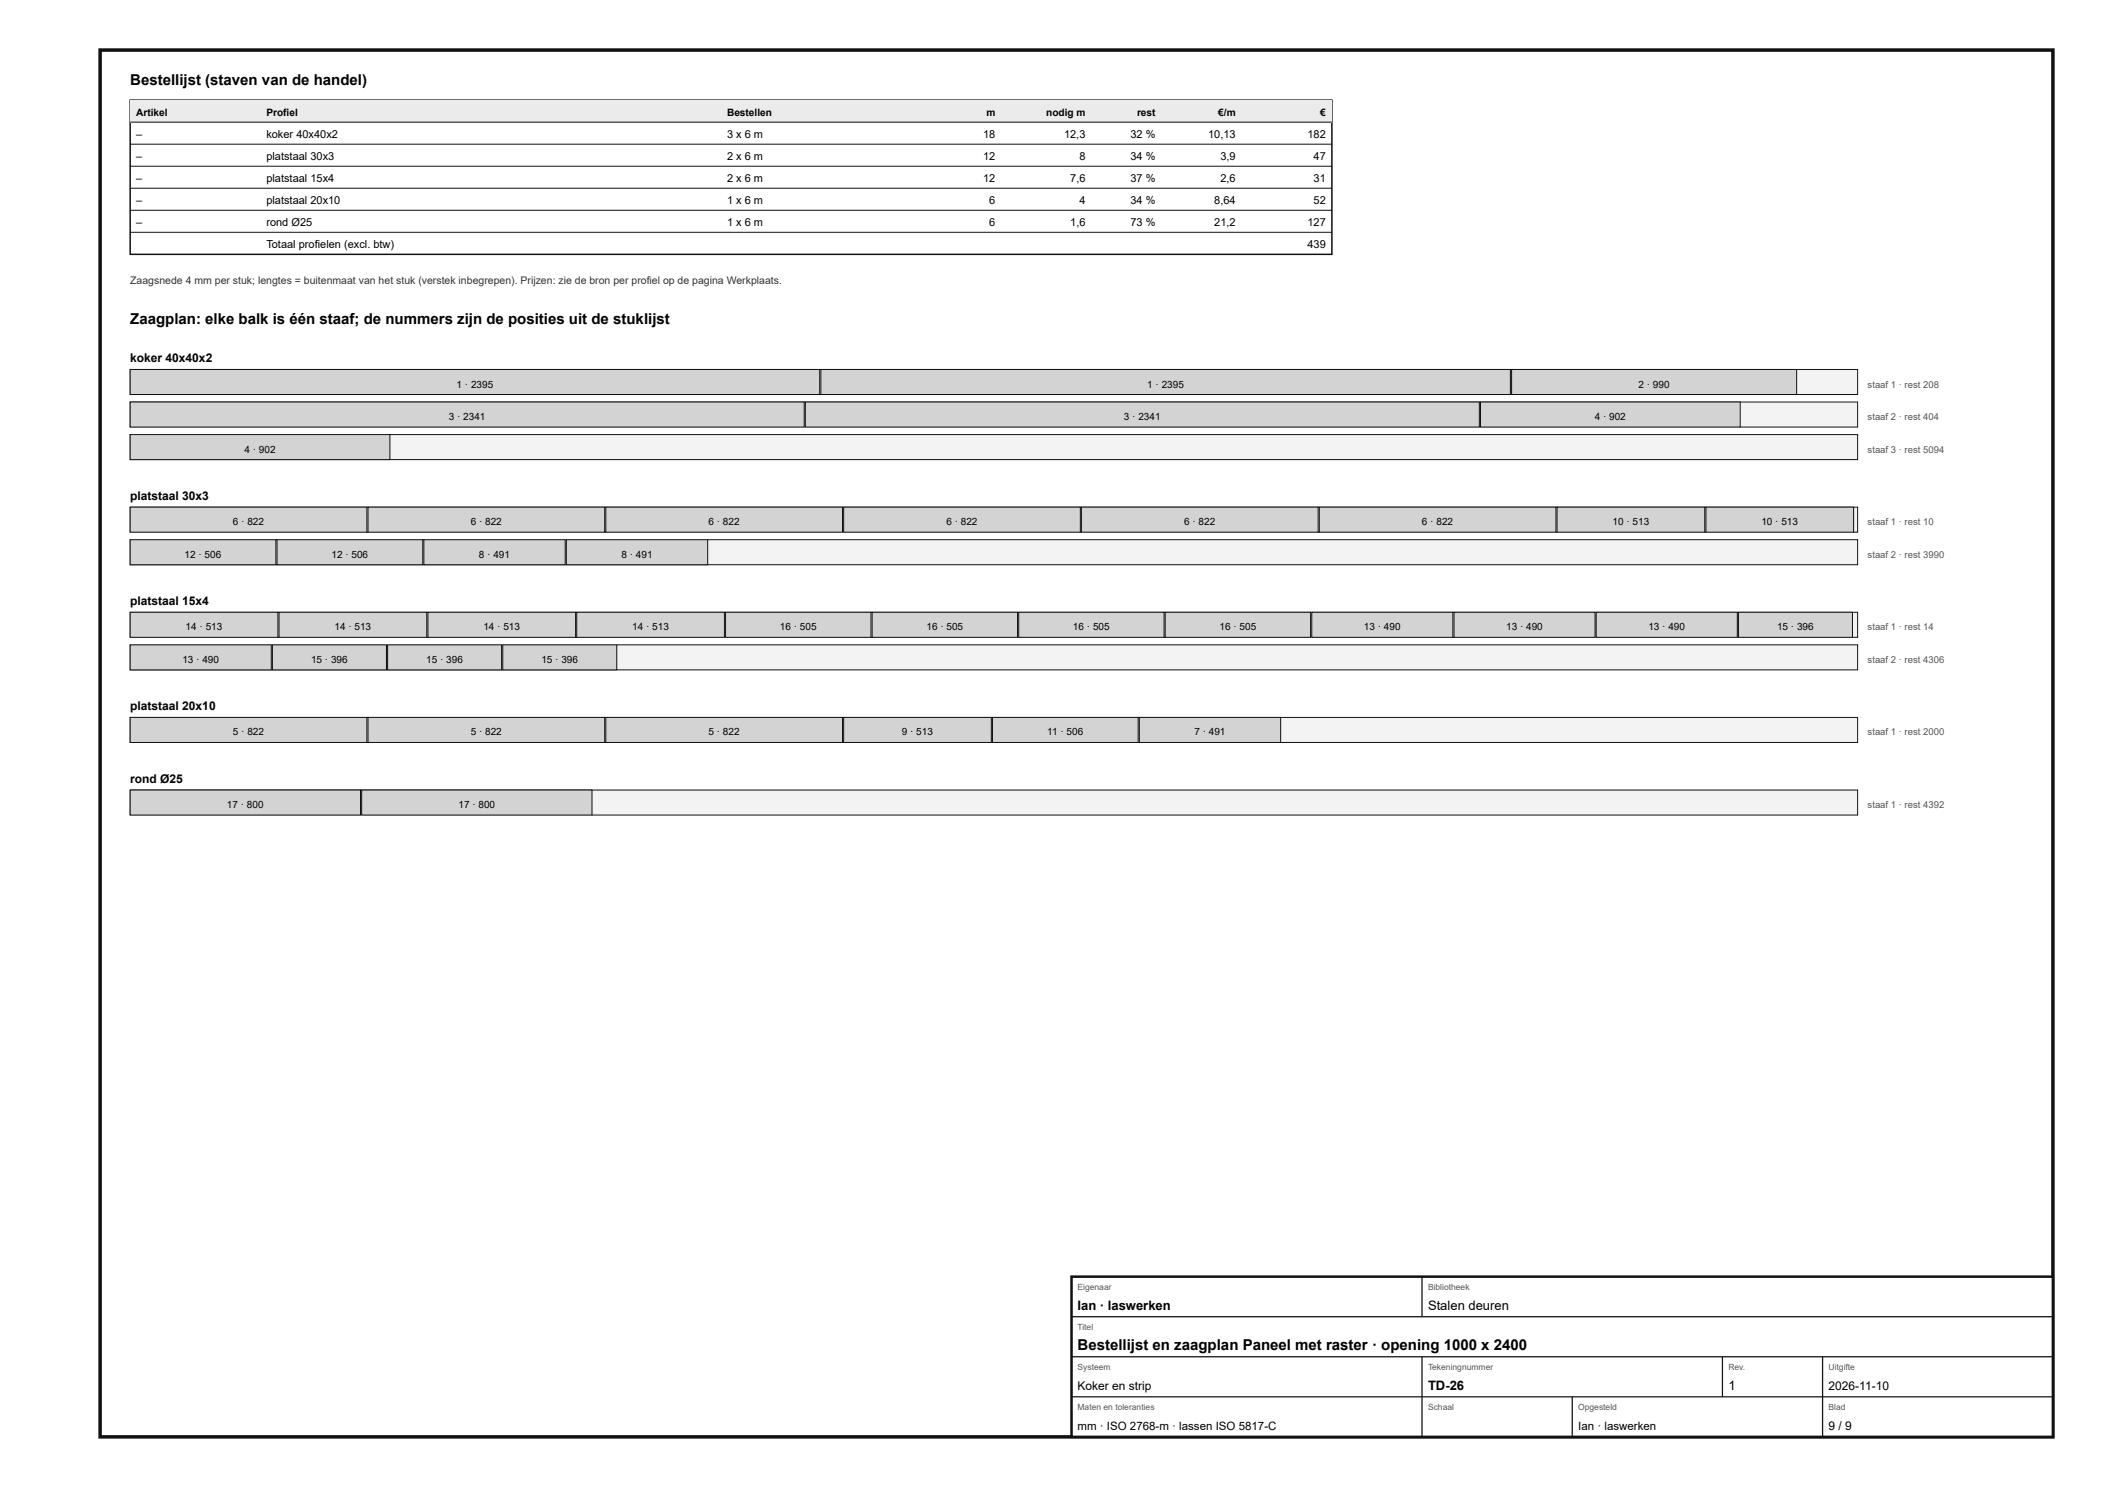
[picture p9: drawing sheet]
<svg xmlns="http://www.w3.org/2000/svg" width="420mm" height="297mm" viewBox="0 0 420 297" stroke-linecap="round" stroke-linejoin="round" font-family="sans-serif">
<defs><g id="words">
<g font-size="3">
<text x="26" y="17">Bestellijst (staven van de handel)</text>
<text x="26" y="64.8">Zaagplan: elke balk is één staaf; de nummers zijn de posities uit de stuklijst</text>
<text x="215.2" y="269.6">Bestellijst en zaagplan Paneel met raster · opening 1000 x 2400</text>
</g>
<g font-size="2.6">
<text x="215.2" y="261.6">Ian · laswerken</text>
<text x="285.2" y="261.6">Stalen deuren</text>
<text x="285.2" y="277.6">TD-26</text>
<text x="345.2" y="277.6">1</text>
</g>
<g font-size="2.4">
<text x="26" y="72.3">koker 40x40x2</text>
<text x="26" y="99.8">platstaal 30x3</text>
<text x="26" y="120.8">platstaal 15x4</text>
<text x="26" y="141.8">platstaal 20x10</text>
<text x="26" y="156.3">rond Ø25</text>
<text x="215.2" y="277.6">Koker en strip</text>
<text x="365.2" y="277.6">2026-11-10</text>
<text x="365.2" y="285.6">9 / 9</text>
</g>
<g font-size="2.3">
<text x="215.2" y="285.6">mm · ISO 2768-m · lassen ISO 5817-C</text>
<text x="315.2" y="285.6">Ian · laswerken</text>
</g>
<g font-size="2.2">
<text x="27.2" y="27.5">–</text>
<text x="53.2" y="27.5">koker 40x40x2</text>
<text x="145.2" y="27.5">3 x 6 m</text>
<text x="196.3" y="27.5">18</text>
<text x="212.5" y="27.5">12,3</text>
<text x="225.8" y="27.5">32 %</text>
<text x="241.3" y="27.5">10,13</text>
<text x="261.1" y="27.5">182</text>
<text x="27.2" y="31.9">–</text>
<text x="53.2" y="31.9">platstaal 30x3</text>
<text x="145.2" y="31.9">2 x 6 m</text>
<text x="196.3" y="31.9">12</text>
<text x="215.6" y="31.9">8</text>
<text x="225.8" y="31.9">34 %</text>
<text x="243.7" y="31.9">3,9</text>
<text x="262.3" y="31.9">47</text>
<text x="27.2" y="36.3">–</text>
<text x="27.2" y="40.7">–</text>
<text x="53.2" y="36.3">platstaal 15x4</text>
<text x="53.2" y="40.7">platstaal 20x10</text>
<text x="145.2" y="36.3">2 x 6 m</text>
<text x="145.2" y="40.7">1 x 6 m</text>
<text x="196.3" y="36.3">12</text>
<text x="197.6" y="40.7">6</text>
<text x="213.7" y="36.3">7,6</text>
<text x="215.6" y="40.7">4</text>
<text x="225.8" y="36.3">37 %</text>
<text x="225.8" y="40.7">34 %</text>
<text x="242.5" y="40.7">8,64</text>
<text x="243.7" y="36.3">2,6</text>
<text x="262.3" y="36.3">31</text>
<text x="262.3" y="40.7">52</text>
<text x="27.2" y="45.1">–</text>
<text x="53.2" y="45.1">rond Ø25</text>
<text x="145.2" y="45.1">1 x 6 m</text>
<text x="197.6" y="45.1">6</text>
<text x="213.7" y="45.1">1,6</text>
<text x="225.8" y="45.1">73 %</text>
<text x="242.5" y="45.1">21,2</text>
<text x="261.1" y="45.1">127</text>
<text x="53.2" y="49.5">Totaal profielen (excl. btw)</text>
<text x="261.1" y="49.5">439</text>
</g>
<text font-size="2.1" fill="#333" x="26" y="56.8">Zaagsnede 4 mm per stuk; lengtes = buitenmaat van het stuk (verstek inbegrepen). Prijzen: zie de bron per profiel op de pagina Werkplaats.</text>
<g font-size="2">
<text x="27.2" y="23.1">Artikel</text>
<text x="53.2" y="23.1">Profiel</text>
<text x="145.2" y="23.1">Bestellen</text>
<text x="197" y="23.1">m</text>
<text x="208.9" y="23.1">nodig m</text>
<text x="227.1" y="23.1">rest</text>
<text x="243.3" y="23.1">€/m</text>
<text x="263.7" y="23.1">€</text>
<text x="91.2" y="77.4">1 · 2395</text>
<text x="229.1" y="77.4">1 · 2395</text>
<text x="327.2" y="77.4">2 · 990</text>
<text x="89.6" y="83.9">3 · 2341</text>
<text x="224.5" y="83.9">3 · 2341</text>
<text x="318.5" y="83.9">4 · 902</text>
<text x="48.8" y="90.4">4 · 902</text>
<text x="46.5" y="104.9">6 · 822</text>
<text x="94" y="104.9">6 · 822</text>
<text x="141.5" y="104.9">6 · 822</text>
<text x="189" y="104.9">6 · 822</text>
<text x="236.5" y="104.9">6 · 822</text>
<text x="284" y="104.9">6 · 822</text>
<text x="322" y="104.9">10 · 513</text>
<text x="351.8" y="104.9">10 · 513</text>
<text x="36.9" y="111.4">12 · 506</text>
<text x="66.2" y="111.4">12 · 506</text>
<text x="95.7" y="111.4">8 · 491</text>
<text x="124.1" y="111.4">8 · 491</text>
<text x="37.1" y="125.9">14 · 513</text>
<text x="66.8" y="125.9">14 · 513</text>
<text x="96.5" y="125.9">14 · 513</text>
<text x="126.3" y="125.9">14 · 513</text>
<text x="155.8" y="125.9">16 · 505</text>
<text x="185" y="125.9">16 · 505</text>
<text x="214.3" y="125.9">16 · 505</text>
<text x="243.6" y="125.9">16 · 505</text>
<text x="272.4" y="125.9">13 · 490</text>
<text x="300.8" y="125.9">13 · 490</text>
<text x="329.2" y="125.9">13 · 490</text>
<text x="354.9" y="125.9">15 · 396</text>
<text x="36.4" y="132.4">13 · 490</text>
<text x="62.1" y="132.4">15 · 396</text>
<text x="85.1" y="132.4">15 · 396</text>
<text x="108.1" y="132.4">15 · 396</text>
<text x="46.5" y="146.9">5 · 822</text>
<text x="94" y="146.9">5 · 822</text>
<text x="141.5" y="146.9">5 · 822</text>
<text x="180.1" y="146.9">9 · 513</text>
<text x="209.2" y="146.9">11 · 506</text>
<text x="238.5" y="146.9">7 · 491</text>
<text x="45.3" y="161.4">17 · 800</text>
<text x="91.6" y="161.4">17 · 800</text>
</g>
<g font-size="1.9" fill="#555">
<text x="373" y="77.4">staaf 1 · rest 208</text>
<text x="373" y="83.9">staaf 2 · rest 404</text>
<text x="373" y="90.4">staaf 3 · rest 5094</text>
<text x="373" y="104.9">staaf 1 · rest 10</text>
<text x="373" y="111.4">staaf 2 · rest 3990</text>
<text x="373" y="125.9">staaf 1 · rest 14</text>
<text x="373" y="132.4">staaf 2 · rest 4306</text>
<text x="373" y="146.9">staaf 1 · rest 2000</text>
<text x="373" y="161.4">staaf 1 · rest 4392</text>
</g>
<g font-size="1.7" fill="#555">
<text x="215.2" y="257.6">Eigenaar</text>
<text x="285.2" y="257.6">Bibliotheek</text>
<text x="215.2" y="265.6">Titel</text>
<text x="215.2" y="273.6">Systeem</text>
<text x="285.2" y="273.6">Tekeningnummer</text>
<text x="345.2" y="273.6">Rev.</text>
<text x="365.2" y="273.6">Uitgifte</text>
<text x="215.2" y="281.6">Maten en toleranties</text>
<text x="285.2" y="281.6">Schaal</text>
<text x="315.2" y="281.6">Opgesteld</text>
<text x="365.2" y="281.6">Blad</text>
</g>
</g></defs>
<path d="M20 10h390v277h-390z" fill="none" stroke="#111" stroke-width=".7" stroke-linecap="butt"/>
<path d="M26 20h240v30.8h-240z" fill="none" stroke="#111" stroke-width=".3"/>
<path d="M26 20h240v4.4h-240z" fill="#e9ecee"/>
<path d="M26 24.4h240M26 28.8h240M26 33.2h240M26 37.6h240M26 42h240M26 46.4h240" fill="none" stroke="#111" stroke-width=".2"/>
<path d="M26 73.8h345v5h-345z" fill="#f2f3f3"/>
<path d="M26 73.8h345v5h-345z" fill="none" stroke="#111" stroke-width=".2"/>
<path d="M26 73.8h137.7v5h-137.7z" fill="#cfd4d7"/>
<path d="M26 73.8h137.7v5h-137.7z" fill="none" stroke="#111" stroke-width=".2"/>
<path d="M163.9 73.8h137.7v5h-137.7z" fill="#cfd4d7"/>
<path d="M163.9 73.8h137.7v5h-137.7z" fill="none" stroke="#111" stroke-width=".2"/>
<path d="M301.9 73.8h56.9v5h-56.9z" fill="#cfd4d7"/>
<path d="M301.9 73.8h56.9v5h-56.9z" fill="none" stroke="#111" stroke-width=".2"/>
<path d="M26 80.3h345v5h-345z" fill="#f2f3f3"/>
<path d="M26 80.3h345v5h-345z" fill="none" stroke="#111" stroke-width=".2"/>
<path d="M26 80.3h134.6v5h-134.6z" fill="#cfd4d7"/>
<path d="M26 80.3h134.6v5h-134.6z" fill="none" stroke="#111" stroke-width=".2"/>
<path d="M160.8 80.3h134.6v5h-134.6z" fill="#cfd4d7"/>
<path d="M160.8 80.3h134.6v5h-134.6z" fill="none" stroke="#111" stroke-width=".2"/>
<path d="M295.7 80.3h51.8v5h-51.8z" fill="#cfd4d7"/>
<path d="M295.7 80.3h51.8v5h-51.8z" fill="none" stroke="#111" stroke-width=".2"/>
<path d="M26 86.8h345v5h-345z" fill="#f2f3f3"/>
<path d="M26 86.8h345v5h-345z" fill="none" stroke="#111" stroke-width=".2"/>
<path d="M26 86.8h51.9v5h-51.9z" fill="#cfd4d7"/>
<path d="M26 86.8h51.9v5h-51.9z" fill="none" stroke="#111" stroke-width=".2"/>
<path d="M26 101.3h345v5h-345z" fill="#f2f3f3"/>
<path d="M26 101.3h345v5h-345z" fill="none" stroke="#111" stroke-width=".2"/>
<path d="M26 101.3h47.3v5h-47.3z" fill="#cfd4d7"/>
<path d="M26 101.3h47.3v5h-47.3z" fill="none" stroke="#111" stroke-width=".2"/>
<path d="M73.5 101.3h47.3v5h-47.3z" fill="#cfd4d7"/>
<path d="M73.5 101.3h47.3v5h-47.3z" fill="none" stroke="#111" stroke-width=".2"/>
<path d="M121 101.3h47.3v5h-47.3z" fill="#cfd4d7"/>
<path d="M121 101.3h47.3v5h-47.3z" fill="none" stroke="#111" stroke-width=".2"/>
<path d="M168.5 101.3h47.3v5h-47.3z" fill="#cfd4d7"/>
<path d="M168.5 101.3h47.3v5h-47.3z" fill="none" stroke="#111" stroke-width=".2"/>
<path d="M216 101.3h47.2v5h-47.2z" fill="#cfd4d7"/>
<path d="M216 101.3h47.2v5h-47.2z" fill="none" stroke="#111" stroke-width=".2"/>
<path d="M263.5 101.3h47.2v5h-47.2z" fill="#cfd4d7"/>
<path d="M263.5 101.3h47.2v5h-47.2z" fill="none" stroke="#111" stroke-width=".2"/>
<path d="M311 101.3h29.5v5h-29.5z" fill="#cfd4d7"/>
<path d="M311 101.3h29.5v5h-29.5z" fill="none" stroke="#111" stroke-width=".2"/>
<path d="M340.7 101.3h29.5v5h-29.5z" fill="#cfd4d7"/>
<path d="M340.7 101.3h29.5v5h-29.5z" fill="none" stroke="#111" stroke-width=".2"/>
<path d="M26 107.8h345v5h-345z" fill="#f2f3f3"/>
<path d="M26 107.8h345v5h-345z" fill="none" stroke="#111" stroke-width=".2"/>
<path d="M26 107.8h29.1v5h-29.1z" fill="#cfd4d7"/>
<path d="M26 107.8h29.1v5h-29.1z" fill="none" stroke="#111" stroke-width=".2"/>
<path d="M55.3 107.8h29.1v5h-29.1z" fill="#cfd4d7"/>
<path d="M55.3 107.8h29.1v5h-29.1z" fill="none" stroke="#111" stroke-width=".2"/>
<path d="M84.6 107.8h28.3v5h-28.3z" fill="#cfd4d7"/>
<path d="M84.6 107.8h28.3v5h-28.3z" fill="none" stroke="#111" stroke-width=".2"/>
<path d="M113.1 107.8h28.2v5h-28.2z" fill="#cfd4d7"/>
<path d="M113.1 107.8h28.2v5h-28.2z" fill="none" stroke="#111" stroke-width=".2"/>
<path d="M26 122.3h345v5h-345z" fill="#f2f3f3"/>
<path d="M26 122.3h345v5h-345z" fill="none" stroke="#111" stroke-width=".2"/>
<path d="M26 122.3h29.5v5h-29.5z" fill="#cfd4d7"/>
<path d="M26 122.3h29.5v5h-29.5z" fill="none" stroke="#111" stroke-width=".2"/>
<path d="M55.7 122.3h29.5v5h-29.5z" fill="#cfd4d7"/>
<path d="M55.7 122.3h29.5v5h-29.5z" fill="none" stroke="#111" stroke-width=".2"/>
<path d="M85.5 122.3h29.5v5h-29.5z" fill="#cfd4d7"/>
<path d="M85.5 122.3h29.5v5h-29.5z" fill="none" stroke="#111" stroke-width=".2"/>
<path d="M115.2 122.3h29.5v5h-29.5z" fill="#cfd4d7"/>
<path d="M115.2 122.3h29.5v5h-29.5z" fill="none" stroke="#111" stroke-width=".2"/>
<path d="M144.9 122.3h29v5h-29z" fill="#cfd4d7"/>
<path d="M144.9 122.3h29v5h-29z" fill="none" stroke="#111" stroke-width=".2"/>
<path d="M174.2 122.3h29v5h-29z" fill="#cfd4d7"/>
<path d="M174.2 122.3h29v5h-29z" fill="none" stroke="#111" stroke-width=".2"/>
<path d="M203.4 122.3h29.1v5h-29.1z" fill="#cfd4d7"/>
<path d="M203.4 122.3h29.1v5h-29.1z" fill="none" stroke="#111" stroke-width=".2"/>
<path d="M232.7 122.3h29v5h-29z" fill="#cfd4d7"/>
<path d="M232.7 122.3h29v5h-29z" fill="none" stroke="#111" stroke-width=".2"/>
<path d="M262 122.3h28.2v5h-28.2z" fill="#cfd4d7"/>
<path d="M262 122.3h28.2v5h-28.2z" fill="none" stroke="#111" stroke-width=".2"/>
<path d="M290.4 122.3h28.2v5h-28.2z" fill="#cfd4d7"/>
<path d="M290.4 122.3h28.2v5h-28.2z" fill="none" stroke="#111" stroke-width=".2"/>
<path d="M318.8 122.3h28.2v5h-28.2z" fill="#cfd4d7"/>
<path d="M318.8 122.3h28.2v5h-28.2z" fill="none" stroke="#111" stroke-width=".2"/>
<path d="M347.2 122.3h22.8v5h-22.8z" fill="#cfd4d7"/>
<path d="M347.2 122.3h22.8v5h-22.8z" fill="none" stroke="#111" stroke-width=".2"/>
<path d="M26 128.8h345v5h-345z" fill="#f2f3f3"/>
<path d="M26 128.8h345v5h-345z" fill="none" stroke="#111" stroke-width=".2"/>
<path d="M26 128.8h28.2v5h-28.2z" fill="#cfd4d7"/>
<path d="M26 128.8h28.2v5h-28.2z" fill="none" stroke="#111" stroke-width=".2"/>
<path d="M54.4 128.8h22.8v5h-22.8z" fill="#cfd4d7"/>
<path d="M54.4 128.8h22.8v5h-22.8z" fill="none" stroke="#111" stroke-width=".2"/>
<path d="M77.4 128.8h22.8v5h-22.8z" fill="#cfd4d7"/>
<path d="M77.4 128.8h22.8v5h-22.8z" fill="none" stroke="#111" stroke-width=".2"/>
<path d="M100.4 128.8h22.8v5h-22.8z" fill="#cfd4d7"/>
<path d="M100.4 128.8h22.8v5h-22.8z" fill="none" stroke="#111" stroke-width=".2"/>
<path d="M26 143.3h345v5h-345z" fill="#f2f3f3"/>
<path d="M26 143.3h345v5h-345z" fill="none" stroke="#111" stroke-width=".2"/>
<path d="M26 143.3h47.3v5h-47.3z" fill="#cfd4d7"/>
<path d="M26 143.3h47.3v5h-47.3z" fill="none" stroke="#111" stroke-width=".2"/>
<path d="M73.5 143.3h47.3v5h-47.3z" fill="#cfd4d7"/>
<path d="M73.5 143.3h47.3v5h-47.3z" fill="none" stroke="#111" stroke-width=".2"/>
<path d="M121 143.3h47.3v5h-47.3z" fill="#cfd4d7"/>
<path d="M121 143.3h47.3v5h-47.3z" fill="none" stroke="#111" stroke-width=".2"/>
<path d="M168.5 143.3h29.5v5h-29.5z" fill="#cfd4d7"/>
<path d="M168.5 143.3h29.5v5h-29.5z" fill="none" stroke="#111" stroke-width=".2"/>
<path d="M198.2 143.3h29.1v5h-29.1z" fill="#cfd4d7"/>
<path d="M198.2 143.3h29.1v5h-29.1z" fill="none" stroke="#111" stroke-width=".2"/>
<path d="M227.5 143.3h28.3v5h-28.3z" fill="#cfd4d7"/>
<path d="M227.5 143.3h28.3v5h-28.3z" fill="none" stroke="#111" stroke-width=".2"/>
<path d="M26 157.8h345v5h-345z" fill="#f2f3f3"/>
<path d="M26 157.8h345v5h-345z" fill="none" stroke="#111" stroke-width=".2"/>
<path d="M26 157.8h46v5h-46z" fill="#cfd4d7"/>
<path d="M26 157.8h46v5h-46z" fill="none" stroke="#111" stroke-width=".2"/>
<path d="M72.2 157.8h46v5h-46z" fill="#cfd4d7"/>
<path d="M72.2 157.8h46v5h-46z" fill="none" stroke="#111" stroke-width=".2"/>
<path d="M214 255h196v32h-196z" fill="#fff"/>
<path d="M214 255h196v32h-196z" fill="none" stroke="#111" stroke-width=".5"/>
<path d="M284 255v8M214 263h196M214 271h196M214 279h196M284 271v16M314 279v8M344 271v8M364 271v16" fill="none" stroke="#111" stroke-width=".25"/>
<use href="#words"/>
</svg>
